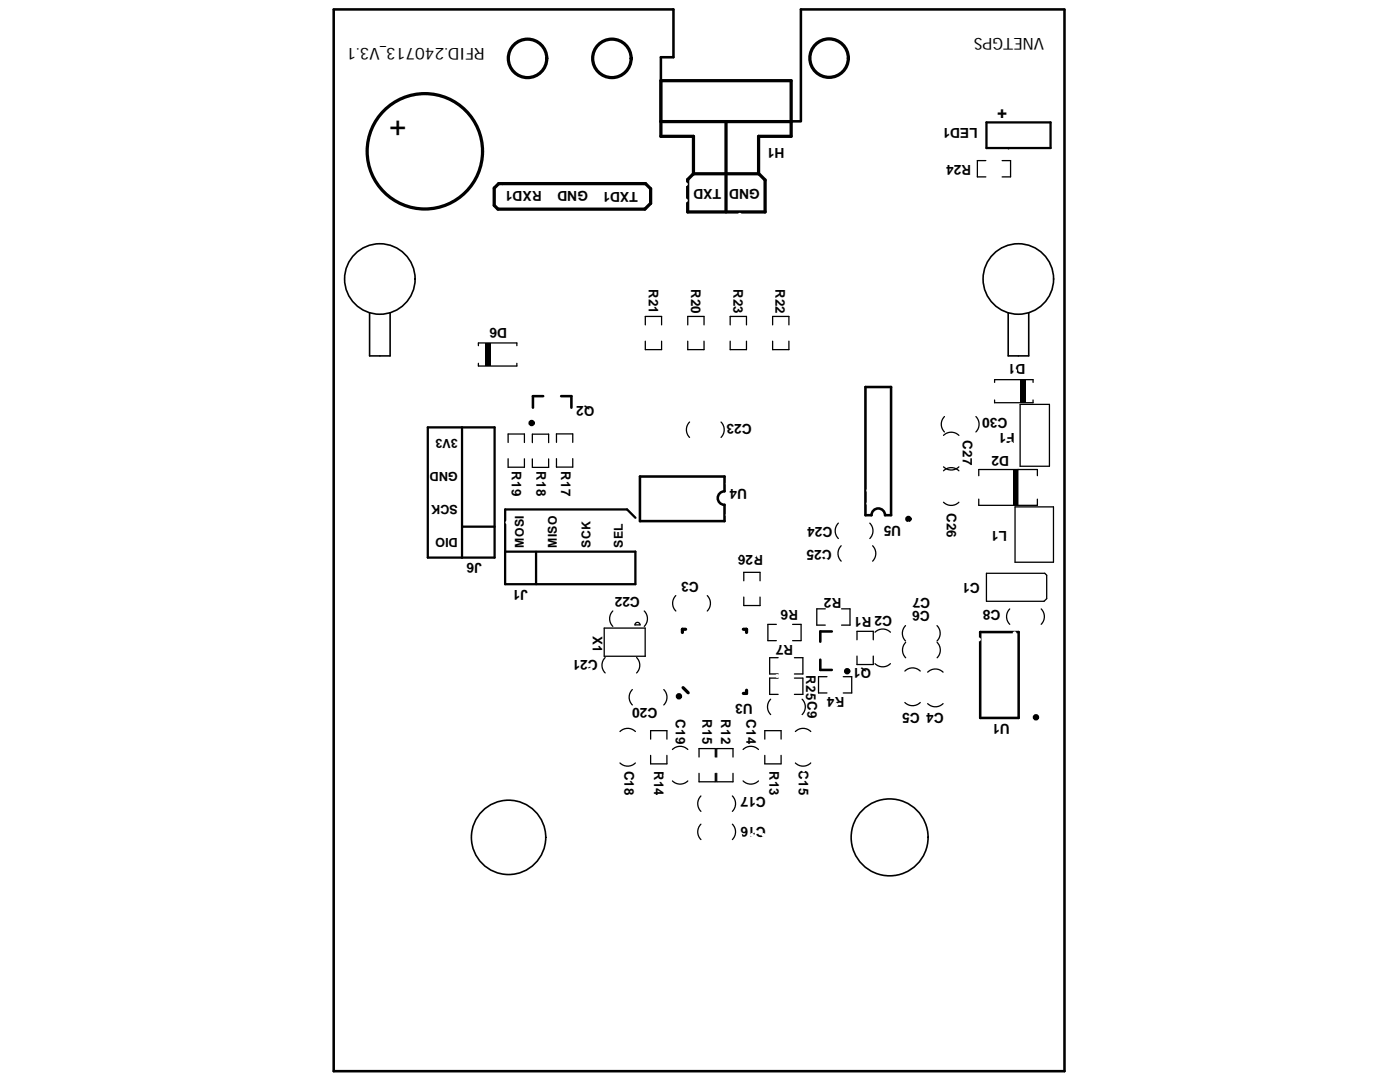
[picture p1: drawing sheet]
<svg xmlns="http://www.w3.org/2000/svg" width="279mm" height="216mm" viewBox="0 0 279 216" stroke-linecap="round" stroke-linejoin="round" font-family="sans-serif">
<defs><g id="words">
<text font-size="5.7" x="77.8" y="27.1">+</text>
<text font-size="3.4" x="199" y="23.6">+</text>
<g font-size="3.3">
<text x="96.8" y="9.6" transform="rotate(-180 96.8 9.6)">RFID.240713_V3.1</text>
<text x="208.4" y="7.5" transform="rotate(-180 208.4 7.5)">VNETGPS</text>
</g>
<g font-size="2.7">
<text x="156.5" y="29.5" transform="rotate(-180 156.5 29.5)">H1</text>
<text x="195.1" y="25.5" transform="rotate(-180 195.1 25.5)">LED1</text>
<text x="193.8" y="32.9" transform="rotate(-180 193.8 32.9)">R24</text>
<text x="108.1" y="38.2" transform="rotate(-180 108.1 38.2)">RXD1</text>
<text x="117.4" y="38.1" transform="rotate(-180 117.4 38.1)">GND</text>
<text x="127.3" y="38.3" transform="rotate(-180 127.3 38.3)">TXD1</text>
<text x="143.9" y="37.7" transform="rotate(-180 143.9 37.7)">TXD</text>
<text x="151.6" y="37.8" transform="rotate(-180 151.6 37.8)">GND</text>
<text x="129.5" y="57.6" transform="rotate(90 129.5 57.6)">R21</text>
<text x="137.9" y="57.6" transform="rotate(90 137.9 57.6)">R20</text>
<text x="146.4" y="57.6" transform="rotate(90 146.4 57.6)">R23</text>
<text x="154.8" y="57.6" transform="rotate(90 154.8 57.6)">R22</text>
<text x="101.2" y="65.5" transform="rotate(-180 101.2 65.5)">D6</text>
<text x="204.7" y="72.6" transform="rotate(-180 204.7 72.6)">D1</text>
<text x="118.6" y="80.9" transform="rotate(-180 118.6 80.9)">Q2</text>
<text x="201.1" y="83.5" transform="rotate(-180 201.1 83.5)">C30</text>
<text x="150" y="84.6" transform="rotate(-180 150 84.6)">C23</text>
<text x="192.2" y="87.8" transform="rotate(90 192.2 87.8)">C27</text>
<text x="202.5" y="86.4" transform="rotate(-180 202.5 86.4)">F1</text>
<text x="102.1" y="94" transform="rotate(90 102.1 94)">R19</text>
<text x="107.1" y="94" transform="rotate(90 107.1 94)">R18</text>
<text x="112" y="94" transform="rotate(90 112 94)">R17</text>
<text x="201.4" y="91" transform="rotate(-180 201.4 91)">D2</text>
<text x="149.1" y="97.6" transform="rotate(-180 149.1 97.6)">U4</text>
<text x="166.1" y="105.1" transform="rotate(-180 166.1 105.1)">C24</text>
<text x="179.9" y="105" transform="rotate(-180 179.9 105)">U5</text>
<text x="189" y="102.3" transform="rotate(90 189 102.3)">C26</text>
<text x="201" y="106" transform="rotate(-180 201 106)">L1</text>
<text x="96.1" y="112.4" transform="rotate(-180 96.1 112.4)">J6</text>
<text x="152.3" y="110.8" transform="rotate(-180 152.3 110.8)">R26</text>
<text x="166" y="109.7" transform="rotate(-180 166 109.7)">C25</text>
<text x="105.3" y="117.7" transform="rotate(-180 105.3 117.7)">J1</text>
<text x="127.7" y="119.1" transform="rotate(-180 127.7 119.1)">C22</text>
<text x="139.5" y="116.1" transform="rotate(-180 139.5 116.1)">C3</text>
<text x="167.9" y="119.2" transform="rotate(-180 167.9 119.2)">R2</text>
<text x="185.6" y="119.4" transform="rotate(-180 185.6 119.4)">C7</text>
<text x="195.5" y="116.4" transform="rotate(-180 195.5 116.4)">C1</text>
<text x="159.3" y="121.8" transform="rotate(-180 159.3 121.8)">R6</text>
<text x="178" y="122.9" transform="rotate(-180 178 122.9)">C2 R1</text>
<text x="185.6" y="121.9" transform="rotate(-180 185.6 121.9)">C6</text>
<text x="199.7" y="121.8" transform="rotate(-180 199.7 121.8)">C8</text>
<text x="118.3" y="126.8" transform="rotate(90 118.3 126.8)">X1</text>
<text x="119.3" y="131.8" transform="rotate(-180 119.3 131.8)">C21</text>
<text x="158.3" y="128.6" transform="rotate(-180 158.3 128.6)">R7</text>
<text x="160.9" y="134.7" transform="rotate(90 160.9 134.7)">R25C9</text>
<text x="173.9" y="133.3" transform="rotate(-180 173.9 133.3)">Q1</text>
<text x="131.2" y="141.3" transform="rotate(-180 131.2 141.3)">C20</text>
<text x="134.9" y="143.5" transform="rotate(90 134.9 143.5)">C19</text>
<text x="140.2" y="143.5" transform="rotate(90 140.2 143.5)">R15</text>
<text x="143.9" y="143.5" transform="rotate(90 143.9 143.5)">R12</text>
<text x="149" y="143.5" transform="rotate(90 149 143.5)">C14</text>
<text x="150.3" y="140.5" transform="rotate(-180 150.3 140.5)">U3</text>
<text x="168.5" y="139.1" transform="rotate(-180 168.5 139.1)">R4</text>
<text x="188.4" y="142.3" transform="rotate(-180 188.4 142.3)">C4 C5</text>
<text x="201.5" y="144.5" transform="rotate(-180 201.5 144.5)">U1</text>
<text x="124.6" y="153.7" transform="rotate(90 124.6 153.7)">C18</text>
<text x="130.6" y="153.8" transform="rotate(90 130.6 153.8)">R14</text>
<text x="153.6" y="153.8" transform="rotate(90 153.6 153.8)">R13</text>
<text x="159.5" y="153.7" transform="rotate(90 159.5 153.7)">C15</text>
<text x="152.8" y="159.1" transform="rotate(-180 152.8 159.1)">C17</text>
<text x="152.8" y="165.1" transform="rotate(-180 152.8 165.1)">C16</text>
</g>
<g font-size="2.5">
<text x="91.4" y="87.6" transform="rotate(-180 91.4 87.6)">3V3</text>
<text x="91.4" y="94.1" transform="rotate(-180 91.4 94.1)">GND</text>
<text x="91.4" y="100.8" transform="rotate(-180 91.4 100.8)">SCK</text>
<text x="91.4" y="107.4" transform="rotate(-180 91.4 107.4)">DIO</text>
</g>
<g font-size="2.4">
<text x="104.6" y="109.3" transform="rotate(-90 104.6 109.3)">MOSI</text>
<text x="111.2" y="109.3" transform="rotate(-90 111.2 109.3)">MISO</text>
<text x="117.8" y="109.3" transform="rotate(-90 117.8 109.3)">SCK</text>
<text x="124.3" y="109.3" transform="rotate(-90 124.3 109.3)">SEL</text>
</g>
</g></defs>
<g fill="none" stroke="#000" stroke-width=".65">
<path d="M131.9 16.1h26v11.1h-6.5v7.5h-13v-7.5h-6.5zM98.6 37.5l.9-.9h29.3l1 1.1v2.9l-1.1 1.1h-29.3l-.8-.7zM131.9 24.3h26M144.9 24.3v18M151.4 34.6l1.3 1.3v6.4h-15.5v-6.5l1.2-1.1M136.3 137.2l1 1M136.8 125.6h-.6v.6M148.4 125.6h.6v.6M149 137.7v.7h-.6"/>
<circle cx="105.3" cy="11.6" r="3.8"/>
<circle cx="122.1" cy="11.6" r="3.8"/>
<circle cx="165.5" cy="11.6" r="3.8"/>
<circle cx="84.8" cy="30.2" r="11.5"/>
</g>
<path d="M196.9 24.4h12.8v5.1h-12.8zM92.1 85.3h-6.7v26h6.7M126.8 103.3l-1.7-1.6h-24.3v8.4" fill="none" stroke="#000" stroke-width=".46"/>
<g fill="none" stroke="#000" stroke-width=".26">
<path d="M196.7 32h-1.6v3.3h1.6M200 32h1.7v3.3h-1.7M95.5 69v-.6h7.7v.6M95.5 72.5v.5h7.7v-.5M128.8 68.1v1.7h3.2v-1.7M128.8 64.8v-1.7h3.2v1.7M137.3 68.1v1.7h3.2v-1.7M137.3 64.8v-1.7h3.2v1.7M145.7 68.1v1.7h3.3v-1.7M145.7 64.8v-1.7h3.3v1.7M154.2 68.1v1.7h3.2v-1.7M154.2 64.8v-1.7h3.2v1.7"/>
<path d="M198.5 76.3v-.5h7.7v.5M198.5 79.8v.6h7.7v-.6M101.4 88.3v-1.7h3.3v1.7M101.4 91.5v1.7h3.3v-1.7M106.2 88.3v-1.7h3.3v1.7M106.2 91.6v1.7h3.3v-1.7M111.1 88.3v-1.7h3.2v1.7M111.1 91.5v1.7h3.2v-1.7M137.6 84.2a2.17 2.17 0 0 0 0 3.1M143.9 84.2a2.17 2.17 0 0 1 0 3.1M188.3 93.9a2.17 2.17 0 0 1 3.1 0M188.3 86.9a2.17 2.17 0 0 1 3.1 0"/>
<path d="M188.3 93.1a2.17 2.17 0 0 0 3.1 0M188.5 83.1a2.17 2.17 0 0 0 0 3.1M194.8 83.1a2.17 2.17 0 0 1 0 3.1M195.3 94.9v-1.2h11.7v1.2M195.3 99.6v1.2h11.7v-1.2M203.1 93.7v7.1M203.6 80.7h5.8v12.3h-5.8zM134.9 118.8a2.17 2.17 0 0 0 0 3.1M141.1 118.8a2.17 2.17 0 0 1 0 3.1M148.4 119.1v1.7h3.3v-1.7M148.4 115.9v-1.7h3.3v1.7M167.3 104.4a2.17 2.17 0 0 0 0 3.1"/>
<path d="M167.9 108.9a2.17 2.17 0 0 0 0 3.1M173.6 104.4a2.17 2.17 0 0 1 0 3.1M174.1 108.9a2.17 2.17 0 0 1 0 3.1M188.3 100.2a2.17 2.17 0 0 0 3.1 0M196.9 114.4h11.6l.4 .4v4.7l-.5 .5h-11.5zM202.6 101.1h7.6v11.1h-7.6zM120.6 125.3h8.2v5.6h-8.2zM120.8 131.2a2.17 2.17 0 0 0 0 3.1M122.3 121.9a2.17 2.17 0 0 0 0 3.1M126.2 137.6a2.17 2.17 0 0 0 0 3.1M126.8 124.4a.51 .51 0 0 1 .6-.2 .51 .51 0 0 1 .3 .5h-1zM127 131.2a2.17 2.17 0 0 1 0 3.1"/>
<path d="M128.6 121.9a2.17 2.17 0 0 1 0 3.1M132.5 137.6a2.17 2.17 0 0 1 0 3.1M153.8 139.5a2.17 2.17 0 0 0 0 3.1M154.9 124.6h-1.7v3.2h1.7M155.3 135.3h-1.7v3.3h1.7M155.3 131.2h-1.7v3.3h1.7M158.2 124.6h1.7v3.2h-1.7M158.5 135.3h1.7v3.3h-1.7M158.5 131.2h1.7v3.3h-1.7M160.1 139.5a2.17 2.17 0 0 1 0 3.1M164.7 121.5h-1.7v3.2h1.7M165 135h-1.6v3.3h1.6"/>
<path d="M167.9 121.5h1.7v3.2h-1.7M168.3 135h1.7v3.3h-1.7M171 127.7v-1.7h3.3v1.7M171 130.9v1.7h3.3v-1.7M174.6 132.4a2.17 2.17 0 0 0 3.1 0M174.6 126.2a2.17 2.17 0 0 1 3.1 0M180.6 133.9a2.17 2.17 0 0 1 3.1 0M180.7 124.8a2.17 2.17 0 0 0 0 3.1M180.7 128.2a2.17 2.17 0 0 0 0 3.1M185.1 134.1a2.17 2.17 0 0 1 3.1 0M187 124.8a2.17 2.17 0 0 1 0 3.1M187 128.2a2.17 2.17 0 0 1 0 3.1"/>
<path d="M201.5 121.5a2.17 2.17 0 0 0 0 3.1M207.8 121.5a2.17 2.17 0 0 1 0 3.1M123.7 152.2a2.17 2.17 0 0 0 3.1 0M123.7 146a2.17 2.17 0 0 1 3.1 0M129.8 147.5v-1.7h3.3v1.7M129.8 150.7v1.7h3.3v-1.7M134.2 149.6a2.17 2.17 0 0 1 3.1 0M134.2 155.8a2.17 2.17 0 0 0 3.1 0M139.5 154.3v1.7h3.3v-1.7M139.5 151.1v-1.7h3.3v1.7M139.9 158.8a2.17 2.17 0 0 0 0 3.1M143 151.1v-1.7h3.3v1.7"/>
<path d="M143 154.3v1.7h3.3v-1.7M146.2 158.8a2.17 2.17 0 0 1 0 3.1M148.3 149.6a2.17 2.17 0 0 1 3.1 0M148.3 155.8a2.17 2.17 0 0 0 3.1 0M152.6 147.5v-1.7h3.3v1.7M152.6 150.7v1.7h3.3v-1.7M158.7 146a2.17 2.17 0 0 1 3.1 0M158.7 152.2a2.17 2.17 0 0 0 3.1 0M180.6 140.2a2.17 2.17 0 0 0 3.1 0M185.1 140.4a2.17 2.17 0 0 0 3.1 0M139.9 164.5a2.17 2.17 0 0 0 0 3M146.2 164.5a2.17 2.17 0 0 1 0 3"/>
</g>
<path d="M92.2 85.3h6.5v26h-6.5zM92.3 105.1h6.4M100.8 110.1h26v6.5h-26zM107 110.1v6.5" fill="none" stroke="#000" stroke-width=".45"/>
<path d="M66.6 1.9v211.8h145.8v-211.7M66.6 1.9h67.8M134.4 11.4h-2.5v12.8h27.9M134.4 1.9v9.5M212.4 1.9h-52.6v22.2M108.4 79h-2v2.3M112 79h2v2.3M172.7 77.2h5.1v25.6h-1.2a1.35 1.35 0 0 0-1.3-1.3 1.35 1.35 0 0 0-1.4 1.3h-1.2zM127.7 95.1h16.9v2.9a1.35 1.35 0 0 0-1.4 1.4 1.35 1.35 0 0 0 1.4 1.3v3.3h-16.9zM163.7 131.6v2.1h2.3M166 126h-2.3v2M195.6 126.1h7.7v17.2h-7.7z" fill="none" stroke="#000" stroke-width=".51"/>
<g fill="none" stroke="#000" stroke-width=".32">
<path d="M201.3 29.7h.1M73.8 62.4v8.6h4.1v-8.6M201.2 62.4v8.6h4.1v-8.6"/>
<circle cx="75.8" cy="55.7" r="7"/>
<circle cx="203.2" cy="55.7" r="7"/>
<circle cx="101.5" cy="167.1" r="7.4"/>
<circle cx="177.5" cy="167.1" r="7.7"/>
</g>
<g fill="#000">
<path d="M96.8 68.5h1.2v4.5h-1.2z" fill-rule="evenodd"/>
<path d="M203.6 75.8h1.2v4.5h-1.2z" fill-rule="evenodd"/>
<path d="M202.2 93.7h.9v7.1h-.9z" fill-rule="evenodd"/>
</g>
<g fill="none" stroke="#000" stroke-width=".64">
<circle cx="106.1" cy="84.4" r=".32"/>
<circle cx="181.3" cy="103.6" r=".32"/>
<circle cx="135.5" cy="138.9" r=".32"/>
<circle cx="169.1" cy="133.9" r=".32"/>
<circle cx="206.7" cy="143.1" r=".32"/>
</g>
<g fill="#fff">
<circle cx="136.6" cy="46.9" r=".38"/>
<circle cx="138.1" cy="50.6" r=".38"/>
<circle cx="140.1" cy="52.1" r=".38"/>
<circle cx="174.8" cy="57.7" r=".38"/>
<circle cx="188.6" cy="44" r=".38"/>
<circle cx="192.2" cy="46.4" r=".38"/>
<circle cx="186.5" cy="53.3" r=".38"/>
<circle cx="147.6" cy="42.9" r=".38"/>
<circle cx="151.4" cy="44.5" r=".38"/>
<circle cx="174.8" cy="31.5" r=".38"/>
<circle cx="142.2" cy="53.7" r=".38"/>
<circle cx="172.3" cy="31.5" r=".38"/>
<circle cx="168.5" cy="31.5" r=".38"/>
<circle cx="178.4" cy="53.2" r=".38"/>
<circle cx="153.4" cy="53.3" r=".38"/>
<circle cx="176.5" cy="37.1" r=".38"/>
<circle cx="133.7" cy="83.3" r=".38"/>
<circle cx="193.4" cy="76.7" r=".38"/>
<circle cx="195.1" cy="76.7" r=".38"/>
<circle cx="195.1" cy="78.1" r=".38"/>
<circle cx="196.9" cy="79.6" r=".38"/>
<circle cx="196.9" cy="76.7" r=".38"/>
<circle cx="196.9" cy="78.1" r=".38"/>
<circle cx="195.1" cy="79.6" r=".38"/>
<circle cx="193.4" cy="78.1" r=".38"/>
<circle cx="193.4" cy="79.6" r=".38"/>
<circle cx="146.6" cy="144.3" r=".38"/>
<circle cx="136.9" cy="36.8" r=".38"/>
<circle cx="136.9" cy="43.2" r=".38"/>
<circle cx="136.9" cy="40" r=".38"/>
<circle cx="132.7" cy="36.9" r=".38"/>
<circle cx="187.3" cy="34.4" r=".38"/>
<circle cx="183.9" cy="30.8" r=".38"/>
<circle cx="185.2" cy="44.1" r=".38"/>
<circle cx="179.9" cy="44.1" r=".38"/>
<circle cx="174.6" cy="44.1" r=".38"/>
<circle cx="169.3" cy="44.1" r=".38"/>
<circle cx="164" cy="44.1" r=".38"/>
<circle cx="158.7" cy="44.1" r=".38"/>
<circle cx="163.9" cy="102.9" r=".38"/>
<circle cx="162.4" cy="102.9" r=".38"/>
<circle cx="141.5" cy="96.5" r=".38"/>
<circle cx="145.2" cy="96.5" r=".38"/>
<circle cx="135.5" cy="96.6" r=".38"/>
<circle cx="166.9" cy="140.6" r=".38"/>
<circle cx="169.9" cy="140.6" r=".38"/>
<circle cx="172.8" cy="140.6" r=".38"/>
<circle cx="175.7" cy="140.7" r=".38"/>
<circle cx="178.7" cy="140.7" r=".38"/>
<circle cx="98.5" cy="113" r=".38"/>
<circle cx="98.5" cy="115.9" r=".38"/>
<circle cx="98.5" cy="118.9" r=".38"/>
<circle cx="98.4" cy="121.8" r=".38"/>
<circle cx="98.4" cy="124.7" r=".38"/>
<circle cx="113.4" cy="124.5" r=".38"/>
<circle cx="110.4" cy="124.5" r=".38"/>
<circle cx="107.5" cy="124.5" r=".38"/>
<circle cx="104.6" cy="124.5" r=".38"/>
<circle cx="101.6" cy="124.5" r=".38"/>
<circle cx="117.9" cy="136.5" r=".38"/>
<circle cx="117.9" cy="133.6" r=".38"/>
<circle cx="117.9" cy="130.6" r=".38"/>
<circle cx="117.9" cy="127.7" r=".38"/>
<circle cx="117.9" cy="124.7" r=".38"/>
<circle cx="174.2" cy="4.9" r=".38"/>
<circle cx="186.2" cy="4.9" r=".38"/>
<circle cx="198.1" cy="4.9" r=".38"/>
<circle cx="210" cy="4.9" r=".38"/>
<circle cx="162.3" cy="4.9" r=".38"/>
<circle cx="86.8" cy="5.1" r=".38"/>
<circle cx="98.7" cy="5.1" r=".38"/>
<circle cx="110.6" cy="5.1" r=".38"/>
<circle cx="122.6" cy="5.1" r=".38"/>
<circle cx="74.9" cy="5.1" r=".38"/>
<circle cx="70.8" cy="109.7" r=".38"/>
<circle cx="70.8" cy="97.8" r=".38"/>
<circle cx="70.8" cy="85.9" r=".38"/>
<circle cx="70.8" cy="73.9" r=".38"/>
<circle cx="70.8" cy="157.4" r=".38"/>
<circle cx="70.8" cy="145.4" r=".38"/>
<circle cx="70.8" cy="133.5" r=".38"/>
<circle cx="70.8" cy="121.6" r=".38"/>
<circle cx="173.3" cy="100.5" r=".38"/>
<circle cx="173.3" cy="97.9" r=".38"/>
<circle cx="101.3" cy="104.2" r=".38"/>
<circle cx="106.1" cy="104.2" r=".38"/>
<circle cx="108.4" cy="104.2" r=".38"/>
<circle cx="113.1" cy="104.2" r=".38"/>
<circle cx="119.2" cy="104.2" r=".38"/>
<circle cx="121.1" cy="104.2" r=".38"/>
<circle cx="125" cy="104.2" r=".38"/>
<circle cx="181.3" cy="104.5" r=".38"/>
<circle cx="184.7" cy="104.5" r=".38"/>
<circle cx="188.1" cy="104.5" r=".38"/>
<circle cx="191.6" cy="104.5" r=".38"/>
<circle cx="122.9" cy="68.7" r=".38"/>
<circle cx="122.9" cy="72.1" r=".38"/>
<circle cx="122.9" cy="75.5" r=".38"/>
<circle cx="122.9" cy="78.9" r=".38"/>
<circle cx="171.9" cy="53.2" r=".38"/>
<circle cx="165.3" cy="53.2" r=".38"/>
<circle cx="158.8" cy="53.2" r=".38"/>
<circle cx="118.4" cy="53.4" r=".38"/>
<circle cx="118.4" cy="56.8" r=".38"/>
<circle cx="118.4" cy="60.2" r=".38"/>
<circle cx="118.4" cy="63.6" r=".38"/>
<circle cx="133.2" cy="43.7" r=".38"/>
<circle cx="134.7" cy="60.7" r=".38"/>
<circle cx="134.7" cy="64.1" r=".38"/>
<circle cx="134.7" cy="67.5" r=".38"/>
<circle cx="150.8" cy="53.3" r=".38"/>
<circle cx="151.7" cy="57.2" r=".38"/>
<circle cx="144.9" cy="53.9" r=".38"/>
<circle cx="114.6" cy="28.4" r=".38"/>
<circle cx="92.9" cy="73.9" r=".38"/>
<circle cx="92.9" cy="77.3" r=".38"/>
<circle cx="92.9" cy="80.8" r=".38"/>
<circle cx="92.9" cy="84.2" r=".38"/>
<circle cx="98.2" cy="74.6" r=".38"/>
<circle cx="98.2" cy="78.1" r=".38"/>
<circle cx="98.2" cy="81.5" r=".38"/>
<circle cx="158" cy="108" r=".38"/>
<circle cx="158" cy="111.4" r=".38"/>
<circle cx="158" cy="114.8" r=".38"/>
<circle cx="158" cy="118.3" r=".38"/>
<circle cx="202.2" cy="128.9" r=".38"/>
<circle cx="202.5" cy="126.4" r=".38"/>
<circle cx="197.3" cy="128.6" r=".38"/>
<circle cx="178.6" cy="137.4" r=".38"/>
<circle cx="196.7" cy="140.8" r=".38"/>
<circle cx="178.6" cy="134.7" r=".38"/>
<circle cx="189.6" cy="141.4" r=".38"/>
<circle cx="193" cy="141.4" r=".38"/>
<circle cx="198.6" cy="138.4" r=".38"/>
<circle cx="202" cy="138.4" r=".38"/>
<circle cx="188.7" cy="125.3" r=".38"/>
<circle cx="190" cy="127.3" r=".38"/>
<circle cx="195.4" cy="127.6" r=".38"/>
<circle cx="192.7" cy="127.6" r=".38"/>
<circle cx="201.6" cy="130.8" r=".38"/>
<circle cx="198.1" cy="130.7" r=".38"/>
<circle cx="201.2" cy="112.8" r=".38"/>
<circle cx="201.2" cy="110.2" r=".38"/>
<circle cx="201.2" cy="107.5" r=".38"/>
<circle cx="201.2" cy="104.8" r=".38"/>
<circle cx="201.2" cy="102.1" r=".38"/>
<circle cx="201.8" cy="91.5" r=".38"/>
<circle cx="201.8" cy="88.4" r=".38"/>
<circle cx="201.8" cy="85.4" r=".38"/>
<circle cx="147.2" cy="110.8" r=".38"/>
<circle cx="150.6" cy="110.8" r=".38"/>
<circle cx="156.7" cy="94.6" r=".38"/>
<circle cx="160.1" cy="94.6" r=".38"/>
<circle cx="157.6" cy="101.7" r=".38"/>
<circle cx="157.6" cy="98.2" r=".38"/>
<circle cx="158.3" cy="105" r=".38"/>
<circle cx="162" cy="113.3" r=".38"/>
<circle cx="151.1" cy="89.7" r=".38"/>
<circle cx="122.3" cy="89.5" r=".38"/>
<circle cx="125.7" cy="89.5" r=".38"/>
<circle cx="115.7" cy="89.3" r=".38"/>
<circle cx="119.1" cy="89.3" r=".38"/>
<circle cx="122.4" cy="83.3" r=".38"/>
<circle cx="125.8" cy="83.3" r=".38"/>
<circle cx="115.8" cy="83.4" r=".38"/>
<circle cx="119.2" cy="83.4" r=".38"/>
<circle cx="145.2" cy="102.8" r=".38"/>
<circle cx="148.9" cy="108.9" r=".38"/>
<circle cx="188.7" cy="79.6" r=".38"/>
<circle cx="196.7" cy="88.2" r=".38"/>
<circle cx="199.3" cy="82.3" r=".38"/>
<circle cx="201.8" cy="82.3" r=".38"/>
<circle cx="202.6" cy="74" r=".38"/>
<circle cx="206" cy="74" r=".38"/>
<circle cx="196.9" cy="73.8" r=".38"/>
<circle cx="199.7" cy="74.1" r=".38"/>
<circle cx="194.7" cy="48.8" r=".38"/>
<circle cx="190.7" cy="38" r=".38"/>
<circle cx="186.8" cy="59.6" r=".38"/>
<circle cx="186.8" cy="69.8" r=".38"/>
<circle cx="186.8" cy="56.2" r=".38"/>
<circle cx="186.8" cy="66.4" r=".38"/>
<circle cx="186.8" cy="63" r=".38"/>
<circle cx="195.9" cy="61.1" r=".38"/>
<circle cx="195.9" cy="64.5" r=".38"/>
<circle cx="195.9" cy="68" r=".38"/>
<circle cx="195.9" cy="71.4" r=".38"/>
<circle cx="182.1" cy="121.5" r=".38"/>
<circle cx="178.7" cy="121.5" r=".38"/>
<circle cx="175.3" cy="121.5" r=".38"/>
<circle cx="164.8" cy="118.6" r=".38"/>
<circle cx="164.8" cy="115.2" r=".38"/>
<circle cx="164.8" cy="111.8" r=".38"/>
<circle cx="164.8" cy="108.3" r=".38"/>
<circle cx="161.8" cy="117.2" r=".38"/>
<circle cx="172.2" cy="114.6" r=".38"/>
<circle cx="172.2" cy="118" r=".38"/>
<circle cx="172.2" cy="121.5" r=".38"/>
<circle cx="122.6" cy="137.9" r=".38"/>
<circle cx="122.6" cy="141.5" r=".38"/>
<circle cx="122.6" cy="145" r=".38"/>
<circle cx="122.6" cy="148.6" r=".38"/>
<circle cx="122.6" cy="152.1" r=".38"/>
<circle cx="163.5" cy="140.3" r=".38"/>
<circle cx="163.5" cy="143.2" r=".38"/>
<circle cx="163.4" cy="146.1" r=".38"/>
<circle cx="163.4" cy="149.1" r=".38"/>
<circle cx="163.4" cy="152" r=".38"/>
<circle cx="152.9" cy="154.5" r=".38"/>
<circle cx="160.4" cy="153.7" r=".38"/>
<circle cx="158.1" cy="153.7" r=".38"/>
<circle cx="155.8" cy="153.7" r=".38"/>
<circle cx="152.6" cy="157.3" r=".38"/>
<circle cx="150.3" cy="157.3" r=".38"/>
<circle cx="132.8" cy="154.8" r=".38"/>
<circle cx="135.6" cy="157.4" r=".38"/>
<circle cx="133.3" cy="157.4" r=".38"/>
<circle cx="130.9" cy="153.6" r=".38"/>
<circle cx="128.7" cy="153.6" r=".38"/>
<circle cx="126.4" cy="153.6" r=".38"/>
<circle cx="207.8" cy="166.6" r=".38"/>
<circle cx="205.5" cy="166.6" r=".38"/>
<circle cx="203.2" cy="166.6" r=".38"/>
<circle cx="200.9" cy="166.6" r=".38"/>
<circle cx="198.6" cy="166.6" r=".38"/>
<circle cx="196.1" cy="166.6" r=".38"/>
<circle cx="193.8" cy="166.6" r=".38"/>
<circle cx="191.5" cy="166.6" r=".38"/>
<circle cx="189.2" cy="166.6" r=".38"/>
<circle cx="186.9" cy="166.6" r=".38"/>
<circle cx="79.9" cy="166.5" r=".38"/>
<circle cx="77.6" cy="166.5" r=".38"/>
<circle cx="75.3" cy="166.5" r=".38"/>
<circle cx="73.1" cy="166.5" r=".38"/>
<circle cx="70.8" cy="166.5" r=".38"/>
<circle cx="92.3" cy="166.5" r=".38"/>
<circle cx="90" cy="166.5" r=".38"/>
<circle cx="87.7" cy="166.5" r=".38"/>
<circle cx="85.4" cy="166.5" r=".38"/>
<circle cx="83.1" cy="166.5" r=".38"/>
<circle cx="111.9" cy="166.4" r=".38"/>
<circle cx="124.5" cy="166.5" r=".38"/>
<circle cx="122.2" cy="166.5" r=".38"/>
<circle cx="119.9" cy="166.5" r=".38"/>
<circle cx="117.6" cy="166.5" r=".38"/>
<circle cx="115.4" cy="166.5" r=".38"/>
<circle cx="136.1" cy="166.5" r=".38"/>
<circle cx="133.8" cy="166.5" r=".38"/>
<circle cx="131.5" cy="166.5" r=".38"/>
<circle cx="129.2" cy="166.5" r=".38"/>
<circle cx="126.9" cy="166.5" r=".38"/>
<circle cx="138.2" cy="166.5" r=".38"/>
<circle cx="138.2" cy="164.2" r=".38"/>
<circle cx="138.2" cy="161.9" r=".38"/>
<circle cx="138.2" cy="159.7" r=".38"/>
<circle cx="138.2" cy="157.4" r=".38"/>
<circle cx="161.2" cy="166.6" r=".38"/>
<circle cx="163.5" cy="166.6" r=".38"/>
<circle cx="165.8" cy="166.6" r=".38"/>
<circle cx="168.1" cy="166.6" r=".38"/>
<circle cx="150.1" cy="166.6" r=".38"/>
<circle cx="152.4" cy="166.6" r=".38"/>
<circle cx="154.6" cy="166.6" r=".38"/>
<circle cx="156.9" cy="166.6" r=".38"/>
<circle cx="159.2" cy="166.6" r=".38"/>
<circle cx="147.7" cy="166.7" r=".38"/>
<circle cx="147.7" cy="164.4" r=".38"/>
<circle cx="147.7" cy="162.1" r=".38"/>
<circle cx="147.7" cy="159.8" r=".38"/>
<circle cx="147.7" cy="157.5" r=".38"/>
<circle cx="158.7" cy="128.7" r=".38"/>
<circle cx="134.8" cy="139.8" r=".38"/>
<circle cx="143.1" cy="120.5" r=".38"/>
<circle cx="136.2" cy="86.5" r=".38"/>
<circle cx="176" cy="134.7" r=".38"/>
<circle cx="151.9" cy="96.6" r=".38"/>
<circle cx="138.4" cy="96.7" r=".38"/>
<circle cx="146.7" cy="89.6" r=".38"/>
<circle cx="156.6" cy="89.9" r=".38"/>
<circle cx="147.8" cy="104.5" r=".38"/>
<circle cx="148.7" cy="123.8" r=".38"/>
<circle cx="140.3" cy="112.1" r=".38"/>
<circle cx="162.2" cy="136.6" r=".38"/>
<circle cx="142" cy="110.4" r=".38"/>
<circle cx="133.7" cy="112.1" r=".38"/>
<circle cx="132" cy="110.4" r=".38"/>
<circle cx="128.7" cy="110.4" r=".38"/>
<circle cx="130.3" cy="112.1" r=".38"/>
<circle cx="138.6" cy="110.4" r=".38"/>
<circle cx="163.3" cy="101.4" r=".38"/>
<circle cx="130.7" cy="131" r=".38"/>
<circle cx="130.7" cy="126.8" r=".38"/>
<circle cx="155.1" cy="134.9" r=".38"/>
<circle cx="158.6" cy="130.2" r=".38"/>
<circle cx="141.1" cy="143" r=".38"/>
<circle cx="142.6" cy="131.7" r=".38"/>
<circle cx="144.7" cy="129.8" r=".38"/>
<circle cx="140.5" cy="133.7" r=".38"/>
<circle cx="140.5" cy="129.8" r=".38"/>
<circle cx="144.8" cy="186.5" r=".38"/>
<circle cx="144.8" cy="173.5" r=".38"/>
</g>
<use href="#words"/>
</svg>
